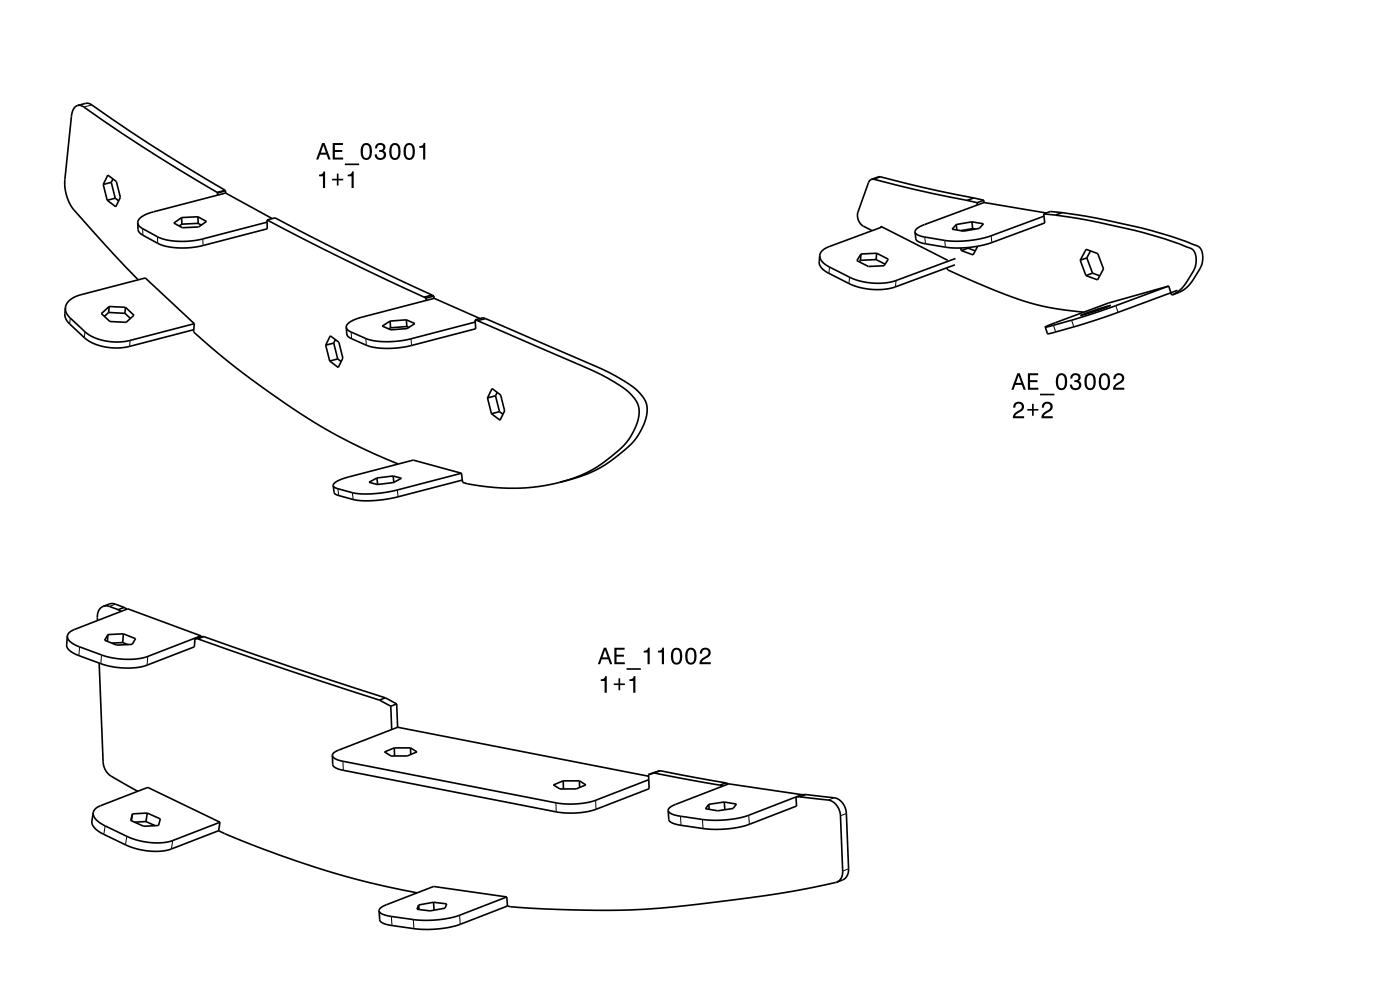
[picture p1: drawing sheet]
<svg xmlns="http://www.w3.org/2000/svg" width="297mm" height="210mm" viewBox="0 0 297 210" stroke-linecap="round" stroke-linejoin="round" font-family="sans-serif">
<g fill="none" stroke="#000" stroke-width=".35">
<path d="M16.5 22.4l1.8-.5 .8 .1a381 381 0 0 0 28.7 18.4M16.5 22.4l.9 .1a378.7 378.7 0 0 0 28.7 18.3M16.5 22.4a2.42 2.42 0 0 0-1.3 2.3l-1.4 13.4a9.4 9.4 0 0 0 1.9 6.4l8.9 9.9 4.7 5M21.9 39.1l1-2 1.8 1.4 .8 3.4-.9 2-1.9-1.4M21.9 39.1l.8 3.4M23.6 38.7l-1.7 .4M23.6 38.7l.8 3.3M24 38l-.4 .7M184.9 38.1l1.6-.6a321.9 321.9 0 0 0 20.1 4.5M184.9 38.1l.2-.1a325 325 0 0 0 20.1 4.5M184.9 38.1l-.6 .6-2.3 6.3a2.67 2.67 0 0 0 1.2 3l1.8 .9M24.4 42l-1.7 .5"/>
<path d="M24.4 42l.8 .6M38.5 46.2l.1 1.3M38.6 47.5l-.6 .4M42 46l1.8 1-1.7 1.1-3.4 .2-1.8-1 1.6-1.1M42 46v1.4M42 46l-3.5 .2M42 47.4l.7 .3M42 47.4l-3.4 .1M46.1 40.8v.1M46.1 40.9l.1 .5M47.8 40.4l-1.7 .4M47.8 40.4v.1"/>
<path d="M47.8 40.5l-1.7 .4M47.8 40.5l.1 .5M47.9 41l-16.2 4.2a3 3 0 0 0-2.5 2.1M47.9 41l9.9 5.4M56.6 46.7l.1 1.8-13.8 3.6-3.6 .5-3.6-.2-2.2-.8-3.8-2.2-.4-.6-.1-1.5M56.7 46.7l1.7-.5a606.3 606.3 0 0 0 33.3 16.4M56.7 46.7a599.7 599.7 0 0 0 33.3 16.3M56.7 47.1l-14.1 3.7-3.9 .4-2.6-.2-2.1-.5-4-2.1-.5-.5-.3-.6M56.7 46.7h-.1M173.9 54.2l-.1 1.3a2.98 2.98 0 0 0 2 2.5l4.5 2.2 1.6 .7 2.6 .5h2.7l2.6-.5 12.8-4.7M173.9 54.2a2.98 2.98 0 0 0 2.1 2.4l4.4 2.3 1.6 .6 2.7 .5 2.7 .1 2.5-.5 12.8-4.8M182.5 55.2l-.2 .4"/>
<path d="M182.7 53.9l-.2 1.3M185.9 55.1l1.9 .9M185.9 55.1l-3.4 .1M186 53.7l2.4 1.3-.8 1.4-3.4 .1-2.4-1.2 .9-1.4M186 53.7l-.1 1.4M186 53.7l-3.3 .2M186.8 48.3l.1-.3 14.2 7.2M187.1 48.1l-11.2 4.2a2.64 2.64 0 0 0-2 1.9M200.9 56.8v.2l.2 .3a107.8 107.8 0 0 0 20 7.6l3.8 .7 5 .6M202.9 47.6l.1 1.2M203.8 52.6l.2 .6M204.5 48.8l-.1 .2"/>
<path d="M205.2 42.5l2.1 .5M205.3 52.5l.1 .1M205.4 52.6l-1.4 .6M205.4 52.6l1.5 .6M206.2 47.1l2.4 .4-.8 1-3.4 .5-2.4-.4 .9-1M206.2 47.1l.1 1.4M206.2 47.1l-3.3 .5M206.3 48.5l.6 .1M206.3 48.5l-2.5 .4M206.5 48.5v.2M206.6 42l-1.4 .5M206.6 42l2.1 .5"/>
<path d="M207.3 43l.1 .5M207.4 52.2l-1 1.9-2.4-.9M208.7 42.5l-1.4 .5M208.7 42.5l.1 .5M208.8 43l-13.1 4.8a1.93 1.93 0 0 0-1.6 1.4M208.8 43l13.2 2.2M221.4 45.4l.2 1.9-12.5 4.6-3.1 .5-2.9 .2-2.2-.1-4.8-.8a2.01 2.01 0 0 1-1.8-1.1l-.2-1.4M221.4 45.4l2.5 .2M221.5 45.9l-11.4 4.2-3 .7-2.5 .3h-2.8l-5.8-.9a2 2 0 0 1-1.9-1M223.9 45.6a134.7 134.7 0 0 1 26.8 6.4l1.2 .4a2.32 2.32 0 0 1 1.9 2.8 5.8 5.8 0 0 1-1.5 3.6 7.6 7.6 0 0 1-3.5 3.7M225.3 45.1a134.9 134.9 0 0 1 26.8 6.3l1.2 .5a2.32 2.32 0 0 1 1.9 2.8 5.7 5.7 0 0 1-1.5 3.6 7.6 7.6 0 0 1-4.9 4.2M225.3 45.1l-1.4 .5"/>
<path d="M225.3 45.1l-2.5-.2-1.4 .5M229.2 55.2l1.2-2.3 2.5 .9 1.2 3.2-1.3 2.4-2.4-.9M229.2 55.2l1.2 3.3M230.6 54.7l-1.4 .5M230.6 54.7l1.2 3.2M231.3 53.2l-.7 1.5M231.8 57.9l-1.4 .6M231.8 57.9l1.5 .6M13.9 65.3l-.1 1.3a2.68 2.68 0 0 0 1 2.1l3.1 2.9a11.4 11.4 0 0 0 9.6 1.9l13.6-3.6M13.9 65.3a2.68 2.68 0 0 0 1 2.2l3.1 2.9a11.4 11.4 0 0 0 9.6 1.8l13.6-3.5M13.9 65.3a3.8 3.8 0 0 1 3.3-2.8l13.6-3.5 10.4 9.7M23 66.3l-.9 .8"/>
<path d="M23 66.3l3.5 .2M23.2 65l-1.7 1.5 1.8 1.7 3.5 .2 1.6-1.5-1.8-1.7M23.2 65l3.4 .2M23.2 65l-.2 1.3M26.5 66.5l1.2 1M26.6 65.2l-.1 1.3M41.2 68.7l-.1 1.7a168.7 168.7 0 0 0 33 23.4l5.2 2.4 5.2 2.2M69.1 73.2l1-2 1.8 1.4 .8 3.4-.9 1.9-1.9-1.3M69.1 73.2l.8 3.4M70.8 72.8l-1.7 .4M70.8 72.8l.8 3.3M71.2 72.1l-.4 .7"/>
<path d="M71.6 76.1l-1.7 .5M71.6 76.1l.8 .6M82.8 68.1l.1 1.4M82.9 69.5l-.4 .3M86.2 67.8l1.8 .8-1.6 1.1-3.5 .3-1.8-.8 1.7-1.1M86.2 67.8l.1 1.5M86.2 67.8l-3.4 .3M86.3 69.3l.4 .2M86.3 69.3l-3.4 .2M90 63l.3 .2M90.3 63.2l.1 .5M91.7 62.6l-1.7 .4"/>
<path d="M91.7 62.6l.4 .2M92.1 62.8l-1.8 .4M92.1 62.8v.5M100.8 67.8l.1 1.9-14 3.7-3.4 .5h-2.4l-2.1-.3-1.2-.3-3.2-1.4-.6-.4-.4-.4-.1-1.7M100.8 67.8l.5 .2M100.8 68.3l-14 3.7-4.1 .5-2.6-.1-2.1-.4-3.8-1.7-.5-.4-.2-.5M101.3 68l21.7 9.4a37.4 37.4 0 0 1 10.6 6 5.5 5.5 0 0 1 1.3 7 14.1 14.1 0 0 1-5.3 6.5 25.6 25.6 0 0 1-10.8 5.4M101.8 67.6l-9.7-4.3-16.7 4.4a2.45 2.45 0 0 0-1.9 1.7M103 67.6l21.7 9.4a37.5 37.5 0 0 1 10.6 5.9 5.5 5.5 0 0 1 1.3 7 14.1 14.1 0 0 1-5.3 6.5 27.7 27.7 0 0 1-12.5 5.9M103 67.6l-1.7 .4M103 67.6l-.5-.2-1.7 .4M230.2 66.5l.1 .2"/>
<path d="M233.4 65.4l2.2-.6-4.2 1.5-2.2 .7 1-.5M233.4 65.4l.1 .2M233.4 65.4l-3.2 1.1M247.9 60.7l-15 5.5-5.4 1.7-5.8 1.5M247.9 60.7l-12.8 3.6-11.7 4.3-1.7 .8M247.9 60.7l.6 1.9 .3-.1M249.8 61.6l-15.7 5.8-10.5 3.1-1.4 .3-.5-1.4M103.4 84.4l1-2 1.8 1.4 .9 3.4-1 1.9-1.8-1.3M103.4 84.4l.9 3.4M105.1 84l-1.7 .4M105.1 84l.9 3.3M105.5 83.2l-.4 .8"/>
<path d="M106 87.3l-1.7 .5M106 87.3l.7 .6M80 101.4l.1 1.4M83.4 101l1.8 .5-1.7 .9-3.4 .4-1.8-.5 1.7-.9M83.4 101l.2 1.3M83.4 101l-3.4 .4M97.9 100.4l.2 1.9a42.6 42.6 0 0 0 20.7 0M97.9 100.4l-14 3.6-3.9 .7-2.4 .1-2.3-.2-3.9-1-.5-.3-.2-.3M97.9 100.4l-10.2-2.8-13.8 3.6-1.8 .6a1.8 1.8 0 0 0-1.4 1.2M98.1 101.8l-14.3 3.7-2.4 .5-2.7 .2-3.2-.1-4-1.1-.6-.4-.2-1.6M14.3 134.9l-.2 1.9a2.83 2.83 0 0 0 2.3 2.1l5.2 2 1.7 .4 3.2 .4 2.8-.1 1.7-.4 10.2-4 .2-1.7M21.9 128.6l1.4-.5 .6-.1 2.4 .8"/>
<path d="M21.9 128.6l-.6 .4-.4 .7-.2 .9v1M21.9 128.6h1.1l2.1 .7M22.9 134.6l-.1 1.4M25.1 129.3l.6 .4M26 136.3l1.1 .4M26 136.3l-2.3 .1M26.2 134.4l2.6 1.1-.8 1.2-3.2 .1-2.6-1 .7-1.2M26.2 134.4l-3.3 .2M26.2 134.4l-.2 1.9M26.3 128.8l-1.2 .5M26.3 128.8l.6 .4M41.4 135.5h.6"/>
<path d="M42 135.5l18.5 6.5 20 6.5M42.6 135l-1.2 .5M42.6 135h.6M42.6 134.9l-15.5-5.8-11.3 4.4a2.03 2.03 0 0 0-1.5 1.4M42.6 134.9l-11.6 4.5-2.4 .4h-2.7l-2.7-.4-6.5-2.2a3 3 0 0 1-2.4-2.3M42.6 134.9v.1M43.2 135l18.6 6.5 20 6.5M43.2 135l-1.2 .5M21 140.7l.9 20.9a4.1 4.1 0 0 0 2.8 3.7l4.5 2.6M80.5 148.5l2.4 1.3M81.8 148l-1.3 .5M81.8 148l2.4 1.3"/>
<path d="M82.9 149.8l.2 5M83.6 158.6l.1 1.8M84.2 149.3l-1.3 .5M84.2 149.3l.2 5M87.1 158.6l1.4 .9-2.1 .9h-3.4l-1.4-.9 2-.9M87.1 158.6v1.5M87.1 158.6h-3.5M19.8 172.4l-.3 1.8a3.3 3.3 0 0 0 2.4 2.7l6.2 2.9 2.6 .6 2.7 .2 1.5-.1 1.3-.4 10.2-3.9M19.8 172.4a3.3 3.3 0 0 0 2.4 2.7l4.9 2.4 1.5 .6 2.4 .5 2.7 .2 1.7-.2 1.1-.2 10.2-4M19.8 172.4a2.12 2.12 0 0 1 1.5-1.5l10.1-3.9 15.3 7.4M28.1 172.6l-.2 1.5M31 174.3l1.9 .8"/>
<path d="M31 174.3l-2.5 .1M31.2 172.5l-.2 1.8M31.2 172.5l2.8 1.2-.4 1.4-3.1 .2-2.8-1.3 .4-1.4M31.2 172.5l-3.1 .1M46.4 176.2a191.2 191.2 0 0 0 42.1 13.2M46.7 174.4l-.3 1.8M70.5 160.2a2.48 2.48 0 0 0 2.3 1.3l45.3 8.8 1.6 .2h3.2l2.8-.5 11.9-4.6M70.5 160.2a1.56 1.56 0 0 1 1.3-1.1l12.6-4.8 53.2 10.4M70.5 160.2l.1 2a2.49 2.49 0 0 0 2.2 1.2l45.2 8.8 2.9 .3 2.5-.2 2.4-.4 11.9-4.6-.1-3M119.5 165.6l-2.1 .9 1.4 .9h3.4l2.1-.9-1.4-.9M119.5 165.6v1.8M119.5 165.6h3.4"/>
<path d="M122.9 165.6l.1 1.4M137.6 165.4h.1M138.8 164l13.9 2.5M138.8 164l-1.2 .3M140 163.5l14 2.6M140 163.5l-2.4 .8M140 163.5l-1.2 .5M150.4 170.6v1.1M152.7 166.5l.6 .3M153.7 170.1l2.5 .5-.7 .9-3.3 .5-2.5-.5 .7-.9M153.7 170.1l-3.3 .5M153.7 170.1l.1 1.7"/>
<path d="M154 166.1l-1.3 .4M154 166.1l.6 .2M154.6 166.3l-11.3 4.3a1.88 1.88 0 0 0-1.5 1.3M154.6 166.3l15.5 2.3M169.7 169l3.7 .5a7.2 7.2 0 0 1 3.6 .8l.9 1.1 .4 1.4 .5 12.1-.2 1.1a1.88 1.88 0 0 1-1.1 1.1M169.7 169l-.8 .1 .1 1.9-10.2 3.9-1.5 .5-3 .4-3.4 .1-7.2-1a1.99 1.99 0 0 1-1.8-1.1l-.1-1.9M170.1 168.6l-11.4 4.4-2.9 .7-2.1 .2-3 .1-7.2-1a1.99 1.99 0 0 1-1.7-1.1M170.9 168.5l3.8 .5a7.2 7.2 0 0 1 3.5 .8l.9 1.1 .4 1.4 .5 12.1-.2 1.1a1.88 1.88 0 0 1-1 1.1l-1.3 .5M170.9 168.5l-1.2 .5M170.9 168.5l-.8 .1M88.8 192l.1 .9M92 191.4l.1 1.7"/>
<path d="M92 191.4l2.8 .3-.4 .9-3.1 .6-2.8-.3 .3-.9M92 191.4l-3.2 .6M107.5 190.3l-10.3 4-2.9 .6-2.7 .3h-2.4l-7-.9a1.99 1.99 0 0 1-1.8-1.1M107.5 190.3l-15.5-2.3-10 3.9a1.88 1.88 0 0 0-1.6 1.3M107.5 190.3l.2 1.9M107.7 192.2l-10.2 3.9-2.9 .7-2.6 .3h-2.9l-6.8-.9a1.99 1.99 0 0 1-1.7-1.1l-.2-1.9M177.5 187.1l-.2 .1a250.4 250.4 0 0 1-31.3 4.8 188.2 188.2 0 0 1-38.3 .2"/>
</g>
<g fill="none" stroke="#000" stroke-width=".21">
<path d="M19.5 22.3l-1.7 .4M186.9 37.5l-1.4 .5M30.3 48.5v1.4M33.4 50.2l.1 1.4M43 50.7l.1 1.4M176 56.6l-.2 1.4M180.2 58.8l-.1 1.3M190.1 59.5l-.1 1.4M196.2 50.3l.1 1.4M200.4 51l.2 1.4M210.3 50l.1 1.4M14.9 67.5l-.1 1.2"/>
<path d="M18 70.4l-.1 1.2M27.6 72.2l-.1 1.3M74.5 70.4l.1 1.5M77.6 71.8l.1 1.4M87.2 71.9l.1 1.4M223.5 69l.5 1.4M227.3 67.9l.5 1.4M236.7 64.8l.5 1.5M71.7 103.7l.2 1.4M74.7 104.5l.2 1.5M84.3 103.9l.2 1.5M16.9 137.2l-.2 1.9"/>
<path d="M21.5 138.9l-.1 1.9M24.5 128.2l-1.3 .4M31.4 139.2l-.2 1.9M22.3 175.2l-.3 1.8M26.9 177.4l-.3 1.8M36.7 178.3l-.3 1.8M72.8 161.5v1.9M117.9 170.3l.1 1.9M126.4 169.8v1.9M144.4 173.1l.1 2M149 173.8l.1 2M158.8 172.9l.2 2"/>
<path d="M176.9 169.2l-1.2 .5M179.6 172.6l-1.3 .5M83 194.4l.2 1.9M87.7 195.1l.1 1.9M97.5 194.1l.1 2M180 184.3l-1.2 .5"/>
</g>
<g fill="#000">
<path d="M68.3 30.3l-1.2 3.5h.4l.4-1h1.4l.4 1h.4l-1.2-3.5zM68.6 30.8l.5 1.6h-1zM70.6 30.3v3.5h2.2v-.4h-1.8v-1.2h1.6v-.4h-1.6v-1h1.8v-.5zM73.2 34.7v.3h3v-.3zM76.8 30.8a2.67 2.67 0 0 0 .4 3 1.14 1.14 0 0 0 1.6-.9 2.31 2.31 0 0 0-.6-2.5l-.5-.1-.5 .1zM77.4 30.8h.6a2.38 2.38 0 0 1 0 2.6h-.6a2.36 2.36 0 0 1 0-2.6zM79.9 30.6l-.3 .9h.4a.62 .62 0 0 1 .3-.8 .62 .62 0 0 1 .8 .3 .62 .62 0 0 1-.2 .8h-.5v.4a.72 .72 0 0 1 1 .5 .72 .72 0 0 1-.5 .9 .72 .72 0 0 1-.9-.5l-.1-.4h-.4a1.18 1.18 0 0 0 1.5 1.2 1.18 1.18 0 0 0 .6-1.8l-.3-.1a.9 .9 0 0 0 .4-1.1 .9 .9 0 0 0-1-.6zM82.9 30.8a2.67 2.67 0 0 0 .4 3 1.14 1.14 0 0 0 1.6-.9 2.31 2.31 0 0 0-.6-2.5l-.5-.1-.5 .1zM83.4 30.8h.7a2.36 2.36 0 0 1 0 2.6h-.7a2.36 2.36 0 0 1 0-2.6zM85.9 30.8a2.68 2.68 0 0 0 .4 3 1.14 1.14 0 0 0 1.6-.9 2.31 2.31 0 0 0-.6-2.5l-.5-.1-.5 .1zM86.5 30.8h.7a2.38 2.38 0 0 1 0 2.6h-.7a2.36 2.36 0 0 1 0-2.6zM88.9 31v.4h.9v2.4h.4v-3.5h-.3a.77 .77 0 0 1-1 .7z" fill-rule="evenodd"/>
<path d="M67.7 37v.4h.8v2.5h.5v-3.5h-.4a.77 .77 0 0 1-.9 .6zM71.5 36.8v1.1h-1v.4h1v1.1h.3v-1.1h1v-.4h-1v-1.1zM73.8 37v.4h.8v2.5h.4v-3.5h-.3a.77 .77 0 0 1-.9 .6z" fill-rule="evenodd"/>
<path d="M215.8 79.2l-1.3 3.5h.5l.4-1.1h1.4l.3 1.1h.5l-1.3-3.5zM216.1 79.7l.5 1.5h-1.1zM218.1 79.2v3.5h2.2v-.4h-1.8v-1.2h1.6v-.5h-1.6v-1h1.7v-.4zM220.6 83.5v.4h3.1v-.4zM224.3 79.6a2.68 2.68 0 0 0 .4 3.1 1.14 1.14 0 0 0 1.6-.9 2.31 2.31 0 0 0-.6-2.5l-.5-.2-.5 .2zM224.9 79.7h.6a2.38 2.38 0 0 1 0 2.6h-.6a2.37 2.37 0 0 1 0-2.6zM227.3 79.5l-.3 .8h.5a.62 .62 0 0 1 .3-.8 .62 .62 0 0 1 .8 .3 .62 .62 0 0 1-.2 .8l-.5 .1v.4a.72 .72 0 0 1 1 .4 .72 .72 0 0 1-.5 .9 .72 .72 0 0 1-.9-.5l-.1-.3h-.4a1.18 1.18 0 0 0 1.5 1.2 1.18 1.18 0 0 0 .6-1.9l-.3-.1a.91 .91 0 0 0 .4-1.1 .91 .91 0 0 0-1.1-.6zM230.4 79.6a2.67 2.67 0 0 0 .3 3.1 1.14 1.14 0 0 0 1.7-.9 2.31 2.31 0 0 0-.6-2.5l-.5-.2-.6 .2zM230.9 79.7h.7a2.38 2.38 0 0 1 0 2.6h-.7a2.37 2.37 0 0 1 0-2.6zM233.4 79.6a2.68 2.68 0 0 0 .4 3.1 1.14 1.14 0 0 0 1.6-.9 2.31 2.31 0 0 0-.6-2.5l-.5-.2-.5 .2zM234 79.7h.6a2.37 2.37 0 0 1 0 2.6h-.6a2.38 2.38 0 0 1 0-2.6zM236.5 79.5l-.3 .9h.4a.71 .71 0 0 1 .6-.8 .71 .71 0 0 1 .8 .5 .71 .71 0 0 1-.5 .8 1.8 1.8 0 0 0-1.4 1.8h2.4v-.5h-1.9a2.2 2.2 0 0 1 1.5-1.1 1.13 1.13 0 0 0 .1-1.7 1.13 1.13 0 0 0-1.7 .1z" fill-rule="evenodd"/>
<path d="M215.3 85.5l-.3 .4-.1 .6h.5a.71 .71 0 0 1 .5-.9 .71 .71 0 0 1 .9 .5 .71 .71 0 0 1-.5 .9 1.8 1.8 0 0 0-1.4 1.7h2.4v-.4h-1.9a2.2 2.2 0 0 1 1.4-1.2 1.13 1.13 0 0 0 .1-1.6 1.13 1.13 0 0 0-1.6 0zM218.9 85.7v1.1h-1v.3h1v1.1h.4v-1.1h1v-.3h-1v-1.1zM221.3 85.5l-.3 1h.5a.71 .71 0 0 1 .5-.9 .71 .71 0 0 1 .8 .5 .71 .71 0 0 1-.5 .9 1.8 1.8 0 0 0-1.4 1.7h2.4v-.4h-1.9a2.2 2.2 0 0 1 1.5-1.2 1.13 1.13 0 0 0 .1-1.7 1.13 1.13 0 0 0-1.7 .1z" fill-rule="evenodd"/>
<path d="M128.1 137.4l-1.3 3.5h.5l.4-1h1.3l.4 1h.5l-1.3-3.5zM128.4 137.9l.5 1.5h-1.1zM130.3 137.4v3.5h2.2v-.4h-1.7v-1.2h1.6v-.4h-1.6v-1.1h1.7v-.4zM132.9 141.7v.4h3v-.4zM136.6 138v.4h.8v2.5h.4v-3.5h-.3a.77 .77 0 0 1-.9 .6zM139.6 138v.4h.8v2.5h.5v-3.5h-.4a.77 .77 0 0 1-.9 .6zM142.6 137.8a2.67 2.67 0 0 0 .4 3.1 1.14 1.14 0 0 0 1.7-.9 2.3 2.3 0 0 0-.6-2.5l-.6-.1-.5 .1zM143.2 137.9h.7a2.38 2.38 0 0 1 0 2.6h-.7a2.37 2.37 0 0 1 0-2.6zM145.7 137.8a2.68 2.68 0 0 0 .3 3.1 1.14 1.14 0 0 0 1.7-.9 2.3 2.3 0 0 0-.6-2.5l-.5-.1-.6 .1zM146.2 137.9h.7a2.37 2.37 0 0 1 0 2.6h-.7a2.38 2.38 0 0 1 0-2.6zM148.8 137.7l-.3 .9h.4a.7 .7 0 0 1 .5-.8 .7 .7 0 0 1 .9 .5 .7 .7 0 0 1-.5 .9 1.8 1.8 0 0 0-1.4 1.7h2.4v-.4h-1.9a2.2 2.2 0 0 1 1.5-1.2 1.13 1.13 0 0 0 .1-1.7 1.13 1.13 0 0 0-1.7 .1z" fill-rule="evenodd"/>
<path d="M127.4 144.1v.4h.9v2.4h.4v-3.5h-.3a.77 .77 0 0 1-1 .7zM131.2 143.9v1.1h-1v.3h1v1.1h.4v-1.1h1v-.3h-1v-1.1zM133.5 144.1v.4h.8v2.4h.5v-3.5h-.3a.77 .77 0 0 1-1 .7z" fill-rule="evenodd"/>
</g>
</svg>
